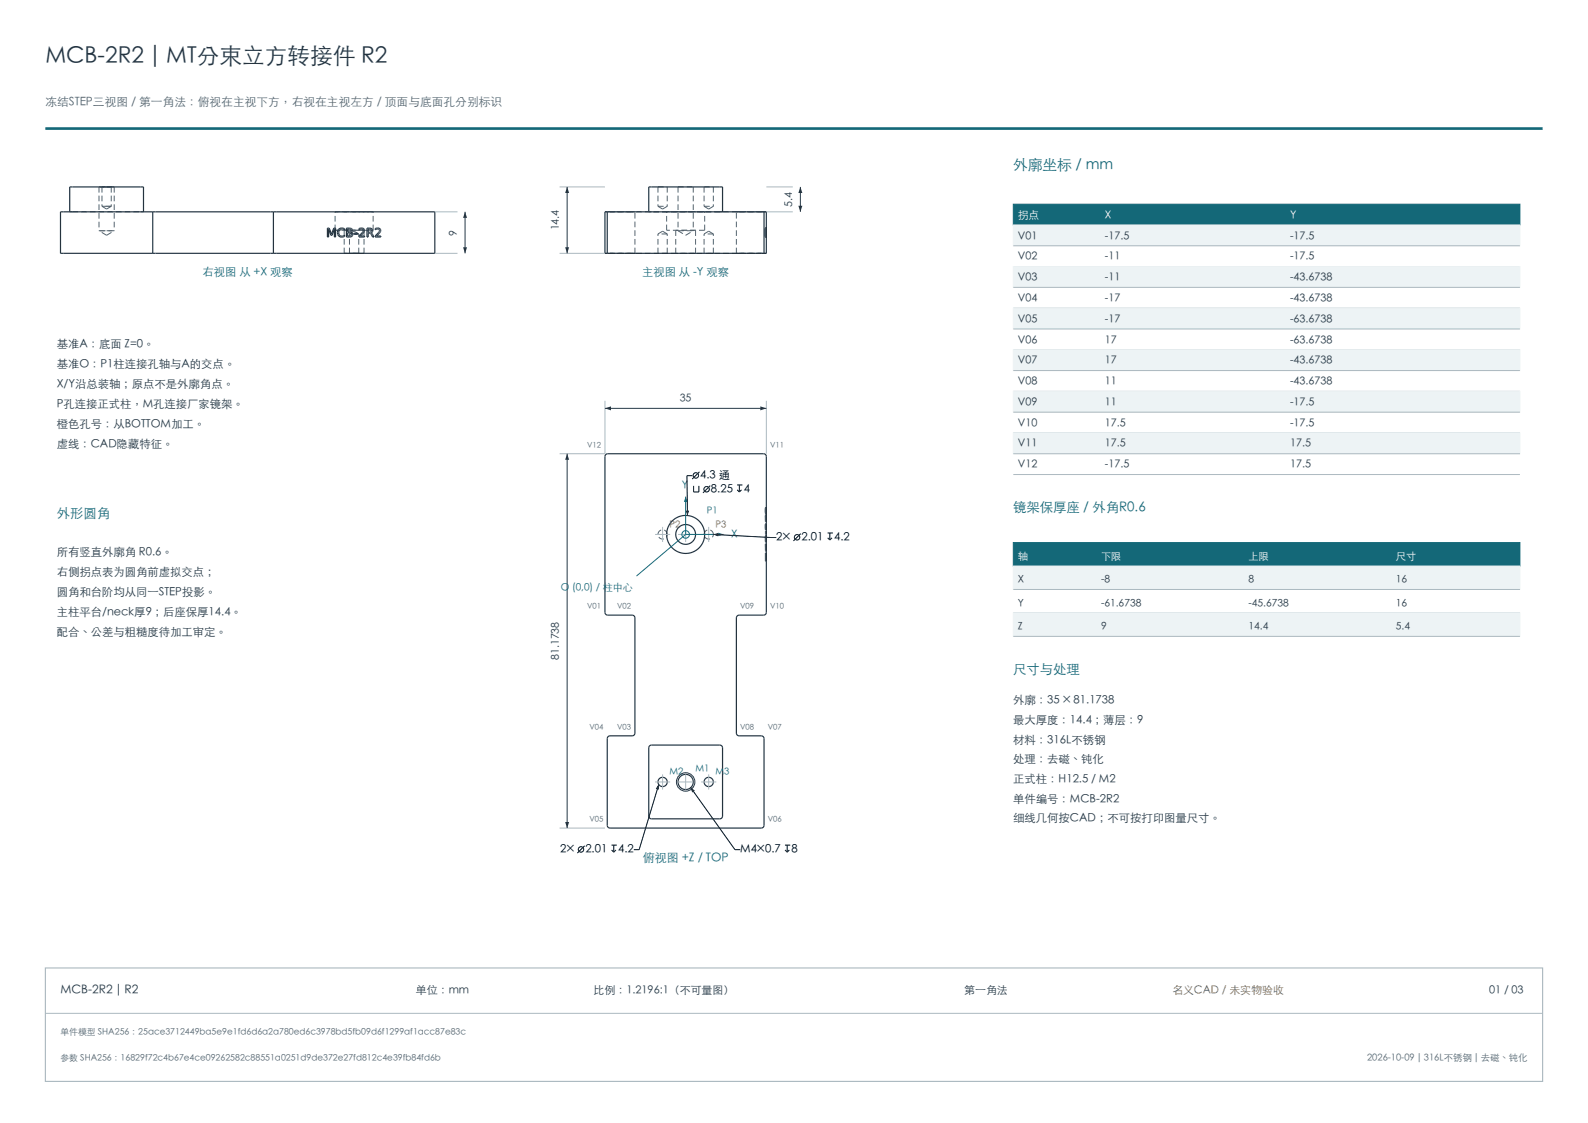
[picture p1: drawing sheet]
<svg xmlns="http://www.w3.org/2000/svg" width="420mm" height="297mm" viewBox="0 0 420 297" stroke-linecap="round" stroke-linejoin="round" font-family="sans-serif">
<defs><g id="words">
<text font-size="6" fill="#243746" x="12" y="17">MCB-2R2 | MT分束立方转接件 R2</text>
<text font-size="3.9" fill="#146878" x="268" y="45">外廓坐标 / mm</text>
<g font-size="3.5" fill="#146878">
<text x="15" y="137">外形圆角</text>
<text x="268" y="135.5">镜架保厚座 / 外角R0.6</text>
<text x="268" y="178.3">尺寸与处理</text>
</g>
<text font-size="3.2" fill="#146878" x="170" y="228">俯视图 +Z / TOP</text>
<text font-size="3.2" fill="#243746" x="16" y="262.8">MCB-2R2 | R2</text>
<text font-size="3.1" fill="#526570" x="12" y="28">冻结STEP三视图 / 第一角法：俯视在主视下方，右视在主视左方 / 顶面与底面孔分别标识</text>
<g font-size="3" fill="#146878">
<text x="53.6" y="73">右视图 从 +X 观察</text>
<text x="169.8" y="73">主视图 从 -Y 观察</text>
</g>
<g font-size="3" fill="#243746">
<text x="15" y="92">基准A：底面 Z=0。</text>
<text x="15" y="97.3">基准O：P1柱连接孔轴与A的交点。</text>
<text x="15" y="102.6">X/Y沿总装轴；原点不是外廓角点。</text>
<text x="15" y="107.9">P孔连接正式柱，M孔连接厂家镜架。</text>
<text x="15" y="113.2">橙色孔号：从BOTTOM加工。</text>
<text x="15" y="118.5">虚线：CAD隐藏特征。</text>
<text x="15" y="147">所有竖直外廓角 R0.6。</text>
<text x="15" y="152.3">右侧拐点表为圆角前虚拟交点；</text>
<text x="15" y="157.6">圆角和台阶均从同一STEP投影。</text>
<text x="15" y="162.9">主柱平台/neck厚9；后座保厚14.4。</text>
<text x="15" y="168.2">配合、公差与粗糙度待加工审定。</text>
<text x="268" y="186.3">外廓：35 × 81.1738</text>
<text x="268" y="191.5">最大厚度：14.4；薄层：9</text>
<text x="268" y="196.7">材料：316L不锈钢</text>
<text x="268" y="201.9">处理：去磁、钝化</text>
<text x="268" y="207.1">正式柱：H12.5 / M2</text>
<text x="268" y="212.3">单件编号：MCB-2R2</text>
<text x="268" y="217.5">细线几何按CAD；不可按打印图量尺寸。</text>
</g>
<g font-size="3">
<text x="185.2" y="126.7">4.3 通</text>
<text x="188" y="130.4">8.25</text>
<text x="196.7" y="130.4">4</text>
<text x="205.3" y="143.1">2×</text>
<text x="212" y="143.1">2.01</text>
<text x="220.6" y="143.1">4.2</text>
<text x="148.2" y="225.6">2×</text>
<text x="154.8" y="225.6">2.01</text>
<text x="163.5" y="225.6">4.2</text>
<text x="195.8" y="225.6">M4×0.7</text>
<text x="209.4" y="225.6">8</text>
</g>
<g font-size="2.9" fill="#fff">
<text x="269.2" y="57.9">拐点</text>
<text x="292.2" y="57.9">X</text>
<text x="341.2" y="57.9">Y</text>
</g>
<g font-size="2.9" fill="#243746">
<text x="269.2" y="63.3">V01</text>
<text x="292.2" y="63.3">-17.5</text>
<text x="341.2" y="63.3">-17.5</text>
<text x="269.2" y="68.8">V02</text>
<text x="292.2" y="68.8">-11</text>
<text x="341.2" y="68.8">-17.5</text>
<text x="269.2" y="74.3">V03</text>
<text x="292.2" y="74.3">-11</text>
<text x="341.2" y="74.3">-43.6738</text>
<text x="269.2" y="79.9">V04</text>
<text x="292.2" y="79.9">-17</text>
<text x="341.2" y="79.9">-43.6738</text>
<text x="269.2" y="85.3">V05</text>
<text x="292.2" y="85.3">-17</text>
<text x="341.2" y="85.3">-63.6738</text>
<text x="269.2" y="90.9">V06</text>
<text x="292.2" y="90.9">17</text>
<text x="341.2" y="90.9">-63.6738</text>
<text x="269.2" y="96.3">V07</text>
<text x="269.2" y="101.9">V08</text>
<text x="292.2" y="96.3">17</text>
<text x="292.2" y="101.9">11</text>
<text x="341.2" y="96.3">-43.6738</text>
<text x="341.2" y="101.9">-43.6738</text>
<text x="269.2" y="107.3">V09</text>
<text x="292.2" y="107.3">11</text>
<text x="341.2" y="107.3">-17.5</text>
<text x="269.2" y="112.9">V10</text>
<text x="292.2" y="112.9">17.5</text>
<text x="341.2" y="112.9">-17.5</text>
<text x="269.2" y="118.4">V11</text>
<text x="292.2" y="118.4">17.5</text>
<text x="341.2" y="118.4">17.5</text>
<text x="269.2" y="123.8">V12</text>
<text x="292.2" y="123.8">-17.5</text>
<text x="341.2" y="123.8">17.5</text>
<text x="110" y="262.8">单位：mm</text>
<text x="157" y="262.8">比例：1.2196:1（不可量图）</text>
<text x="255" y="262.8">第一角法</text>
<text x="393.9" y="262.8">01 / 03</text>
</g>
<text font-size="2.9" fill="#915918" x="310" y="262.8">名义CAD / 未实物验收</text>
<g font-size="2.8" fill="#243746">
<text x="209.7" y="54.7" transform="rotate(-90 209.7 54.7)">5.4</text>
<text x="121" y="62.3" transform="rotate(-90 121 62.3)">9</text>
<text x="148" y="61" transform="rotate(-90 148 61)">14.4</text>
<text x="179.8" y="106.3">35</text>
<text x="148" y="174.6" transform="rotate(-90 148 174.6)">81.1738</text>
</g>
<g font-size="2.8" fill="#146878">
<text x="180.3" y="129.3">Y</text>
<text x="193.3" y="142.3">X</text>
</g>
<g font-size="2.7" fill="#fff">
<text x="269.2" y="148">轴</text>
<text x="291.2" y="148">下限</text>
<text x="330.2" y="148">上限</text>
<text x="369.2" y="148">尺寸</text>
</g>
<g font-size="2.7" fill="#243746">
<text x="269.2" y="154.2">X</text>
<text x="291.2" y="154.2">-8</text>
<text x="330.2" y="154.2">8</text>
<text x="369.2" y="154.2">16</text>
<text x="269.2" y="160.4">Y</text>
<text x="291.2" y="160.4">-61.6738</text>
<text x="330.2" y="160.4">-45.6738</text>
<text x="369.2" y="160.4">16</text>
<text x="269.2" y="166.6">Z</text>
<text x="291.2" y="166.6">9</text>
<text x="330.2" y="166.6">14.4</text>
<text x="369.2" y="166.6">5.4</text>
</g>
<text font-size="2.6" fill="#146878" x="148.3" y="156.3">O (0,0) / 柱中心</text>
<g font-size="2.5" fill="#146878">
<text x="187" y="135.8">P1</text>
<text x="177.1" y="205.1">M2</text>
<text x="184" y="204.3">M1</text>
<text x="189.3" y="205.1">M3</text>
</g>
<g font-size="2.5" fill="#915918">
<text x="177.1" y="139.6">P2</text>
<text x="189.3" y="139.6">P3</text>
</g>
<text font-size="2.5" fill="#526570" x="361.6" y="280.7">2026-10-09 | 316L不锈钢 | 去磁、钝化</text>
<g font-size="2.3" fill="#526570">
<text x="16" y="273.8">单件模型 SHA256：25ace3712449ba5e9e1fd6d6a2a780ed6c3978bd5fb09d6f1299af1acc87e83c</text>
<text x="16" y="280.7">参数 SHA256：16829f72c4b67e4ce09262582c88551a0251d9de372e27fd812c4e39fb84fd6b</text>
</g>
<g font-size="2" fill="#526570">
<text x="155.3" y="118.5">V12</text>
<text x="203.7" y="118.5">V11</text>
<text x="155.3" y="161.2">V01</text>
<text x="163.2" y="161.2">V02</text>
<text x="195.8" y="161.2">V09</text>
<text x="203.7" y="161.2">V10</text>
<text x="155.9" y="193.1">V04</text>
<text x="163.2" y="193.1">V03</text>
<text x="195.8" y="193.1">V08</text>
<text x="203.1" y="193.1">V07</text>
<text x="155.9" y="217.5">V05</text>
<text x="203.1" y="217.5">V06</text>
</g>
</g></defs>
<path d="M12 34h396" fill="none" stroke="#146878" stroke-width=".7" stroke-linecap="butt"/>
<g fill="none" stroke="#526570" stroke-width=".26" stroke-dasharray="1.5 .8" stroke-linecap="butt">
<path d="M19.2 56h-.8M19.2 56h18M26.2 49.4h2M26.2 49.4v11.6M27 49.4h1.2M27 54.6h1.2M27 49.4v5.2M28.2 49.4h1.2M28.2 49.4h2M28.2 54.6h1.2M28.2 55.3l1.2-.7M28.2 55.3l-1.2-.7"/>
<path d="M29.4 49.4h-2.4M29.4 54.6h-2.4M29.4 49.4v5.2M30.2 49.4h-4M30.2 49.4v11.6M38 56h-.8M88.6 56h5.1M93.7 56h5M98.7 56h-10.1M160.7 56h6.5M160.7 56h-.1M160.7 56h-.7"/>
<path d="M167.2 56h.7M167.2 56h-5.9M171.6 56h.7M174 49.4h2.5M174 54.6h2.5M174 49.4v5.2M174 54.6l1.2 .7M175.2 55.3l1.3-.7M176.5 49.4v5.2M179.3 49.4h4.1M179.3 49.4v11.6M183.4 49.4v11.6"/>
<path d="M186.2 49.4h2.5M186.2 54.6h2.5M186.2 49.4v5.2M186.2 54.6l1.2 .7M186.4 56h-10.1M187.4 55.3l1.3-.7M188.7 49.4v5.2M190.4 56h-18.1M191.1 56h-.7M195.5 56h-.7M195.5 56h6.5M201.3 56h-5.8"/>
<path d="M202 56h.1M202 56h-41.3M202.7 56h-.7M26.2 61h2M28.2 61h2M28.2 62.2l2-1.2M28.2 62.2l-2-1.2M30.2 61h-4M88.6 60.9h5.1M88.6 60.9v-4.9M91 67h2.7M91 60.9h2.7"/>
<path d="M91 67v-6.1M92.4 67h1.3M92.4 61.9h1.3M92.4 67v-5.1M93.7 67h1.2M93.7 67h2.6M93.7 61.9h1.2M93.7 60.9h2.6M93.7 60.9h5M93.7 61.1l-1.3 .8M93.7 61.1l1.2 .8M94.9 67h-2.5"/>
<path d="M94.9 61.9h-2.5M94.9 67v-5.1M96.3 67h-5.3M96.3 60.9h-5.3M96.3 67v-6.1M98.7 60.9h-10.1M98.7 60.9v-4.9M160.7 67h6.5M160.7 67h-.7M160.7 67h-.1M167.2 67h.7M167.2 67h-5.9"/>
<path d="M167.9 67v-11M174 67v-5.1M175.2 61.1l-1.2 .8M176.3 60.9v-4.9M176.5 67h-2.5M176.5 61.9h-2.5M176.5 67v-5.1M176.5 61.9l-1.3-.8M178.7 67v-6.1M179.3 61h4.1M179.3 61l2 1.2M181.3 62.2l2.1-1.2"/>
<path d="M184 67h-5.3M184 60.9h-5.3M184 67v-6.1M186.2 67v-5.1M186.4 60.9v-4.9M186.4 60.9h-10.1M187.4 61.1l-1.2 .8M188.7 67h-2.5M188.7 61.9h-2.5M188.7 67v-5.1M188.7 61.9l-1.3-.8M194.8 67v-11"/>
<path d="M195.5 67h-.7M195.5 67h6.5M201.3 67h-5.8M202 67h.1M202 67h-41.3M202.4 62.7v-2.1M202.4 60.6v1.6M202.4 62.7v-2.4M202.4 60.3v1.6M202.4 60.5v.2M202.4 60.7v.2M202.4 60.9v.2"/>
<path d="M202.4 61.1v.2M202.4 61.3v.1M202.4 61.4v.1M202.4 61.5v.1M202.4 61.6v.2M202.4 61.8v.2M202.4 62v.3M202.4 62.3v.2M202.4 62.5v.1M202.4 62.6v.1M202.4 60.3v.1M202.4 60.4v.1"/>
<path d="M202.4 62.7v-.3M202.4 62.4v-.2M202.4 62.2v-.3M202.4 61.9v-.2M202.4 61.7v-.2M202.4 61.5v-.2M202.4 61.3v-.1M202.4 61.2v-.1M202.4 61.1v-.1M202.4 61v-.2M202.4 60.8v-.1M202.4 60.7v-.1"/>
<path d="M202.4 60.6v.1M202.4 60.7v.1M202.4 60.8v-.4M202.4 60.4v-.1M202.4 60.3v.2M202.4 60.7v.3M202.4 61v.1M202.4 61.1v.1M202.4 61.2v.2M202.4 61.8v.3M202.4 62.1v.3M202.4 61.7v.2"/>
<path d="M202.4 61.9v.1M202.4 62v.7M202.4 62.7v-.6M202.4 62.1v-.2M202.4 61.9v-.1M202.4 61.8v-.1M202.4 61.7v1M202.4 61v.2M202.4 61.6v.1M202.4 60.6v.2M202.4 60.8v.3M202.4 61.1v.4"/>
<path d="M202.4 61.5v.4M202.4 61.9v.3M202.4 62.2v.2M202.4 62.4v.1M202.4 62.5v-.1M202.4 62.4v-.1M202.4 62.3v-.1M202.4 62.2v.3M202.4 62.7v-.1M202.4 62.6v-.2M202.4 62.4v-.4M202.4 62v-.5"/>
<path d="M202.4 61.5v-.5M202.4 61v-.4M202.4 60.6v-.2M202.4 60.5v.4M202.4 60.9v-.2M202.4 62.2v-.2M202.4 62v-.2M202.4 61.7v-.1M202.4 61.6v.8M202.4 60.6v.7M202.4 61.4v-.1M202.4 61.2v-.2"/>
<path d="M202.4 60.6v.8M202.7 67h-.7M202.7 62.7v-2.4M202.7 60.3v1.6M202.7 62.7v-2.1M202.7 60.6v1.6M202.7 60.7v-.2M202.7 60.5v-.1M202.7 60.4v-.1M202.7 62.7v-.1M202.7 62.6v-.1M202.7 62.5v-.2"/>
<path d="M202.7 62.3v-.3M202.7 62v-.2M202.7 61.8v-.2M202.7 61.6v-.1M202.7 61.5v-.1M202.7 61.4v-.1M202.7 61.3v-.2M202.7 61.1v-.2M202.7 60.9v-.2M202.7 62.7v-.3M202.7 62.4v-.3M202.7 62.1v-.3"/>
<path d="M202.7 61.4v-.2M202.7 61.2v-.1M202.7 61.1v-.1M202.7 61v-.3M202.7 60.5v-.2M202.7 60.3v.1M202.7 60.4v.4M202.7 60.8v-.1M202.7 60.7v-.1M202.7 60.6v.1M202.7 60.7v.1M202.7 60.8v.2"/>
<path d="M202.7 61v.1M202.7 61.1v.1M202.7 61.2v.1M202.7 61.3v.2M202.7 61.5v.2M202.7 61.7v.2M202.7 61.9v.3M202.7 62.2v.2M202.7 61.9v-.2M202.7 61.7v-.1M202.7 61.2v-.2M202.7 62.7v-1"/>
<path d="M202.7 61.7v.1M202.7 61.8v.1M202.7 61.9v.2M202.7 62.1v.6M202.7 62.7v-.7M202.7 62v-.1M202.7 60.7v.2M202.7 60.9v-.4M202.7 60.4v.2M202.7 60.6v.4M202.7 61v.5M202.7 61.5v.5"/>
<path d="M202.7 62v.4M202.7 62.4v.2M202.7 62.6v.1M202.7 62.5v-.3M202.7 62.2v.1M202.7 62.3v.1M202.7 62.4v.1M202.7 62.5v-.1M202.7 62.4v-.2M202.7 62.2v-.3M202.7 61.9v-.4M202.7 61.5v-.4"/>
<path d="M202.7 61.1v-.3M202.7 60.8v-.2M202.7 62.7h-.3M202.7 60.6h-.3M202.7 62.2h-.3M202.7 60.3h-.3M202.7 61.9h-.3M202.7 60.5h-.3M202.7 60.7h-.3M202.7 60.9h-.3M202.7 61.1h-.3M202.7 61.3h-.3"/>
<path d="M202.7 61.4h-.3M202.7 61.5h-.3M202.7 61.6h-.3M202.7 61.8h-.3M202.7 62h-.3M202.7 62.3h-.3M202.7 62.5h-.3M202.7 62.6h-.3M202.7 60.4h-.3M202.7 62.4h-.3M202.7 61.7h-.3M202.7 61.2h-.3"/>
<path d="M202.7 61h-.3M202.7 60.8h-.3M202.7 62.1h-.3M202.7 62v.2M202.7 61.8v.2M202.7 61.6v.1M202.7 62.4v-.8M202.7 61.3v-.7M202.7 61.3v.1M202.7 61v.2M202.7 61.4v-.8M202.4 138.6v1.5"/>
<path d="M202.4 139.9v-.3M202.4 139.6v-.3M202.4 139.3v-.1M202.4 139.2v-.1M202.4 139.1v-.1M202.4 139v-.1M202.4 138.9v.1M202.4 139v.2M202.4 139.2v.2M202.4 139.4v.1M202.4 139.5v.2M202.4 139.7v.2"/>
<path d="M202.4 139.9v.2M202.4 139.9v-.2M202.4 139.7v-.2M202.4 139.5v-.1M202.4 139.4v-.3M202.4 139.1v-.3M202.4 138.8v-.2M202.4 138.6v.1M202.4 138.7v.1M202.4 138.8v.1M202.4 138.9v.2M202.4 139.1v.2"/>
<path d="M202.4 139.3v.4M202.4 139.7v-1.1M202.4 136.6v-.1M202.4 136.5v-.1M202.4 136.4v-.3M202.4 136.1v.3M202.4 136.4v.3M202.4 136.7v.2M202.4 136.9v.1M202.4 137v.1M202.4 137.1v.2M202.4 137.3v.3"/>
<path d="M202.4 137.6v.3M202.4 137.9v-.7M202.4 137.2v-.3M202.4 136.9v-.3M202.4 136.4v.1M202.4 136.5v.2M202.4 136.7v.1M202.4 136.8v-.1M202.4 136.7v-.1M202.4 134.3v1.5M202.4 135.8v-.2M202.4 135.6v-.3"/>
<path d="M202.4 135.3v-.3M202.4 135v-.1M202.4 134.9v-.1M202.4 134.8v-.1M202.4 134.7v-.1M202.4 134.6v.1M202.4 134.7v.2M202.4 134.9v.2M202.4 135.1v.1M202.4 135.2v.2M202.4 135.4v.2M202.4 135.6v.2"/>
<path d="M202.4 135.6v-.2M202.4 135.4v-.2M202.4 135.2v-.1M202.4 135.1v-.3M202.4 134.8v-.3M202.4 134.5v-.1M202.4 134.4v-.1M202.4 134.3v.1M202.4 134.4v.2M202.4 134.6v.2M202.4 134.8v.3M202.4 135.1v.3"/>
<path d="M202.4 135.4v-1.1M202.4 137.6v-.4M202.4 137.2v-.2M202.4 137v-.1M202.4 136.9v-.1M202.7 138.6v1.1M202.7 139.7v-.4M202.7 139.3v-.2M202.7 139.1v-.2M202.7 138.9v-.1M202.7 138.8v-.1M202.7 138.7v-.1"/>
<path d="M202.7 138.6v.2M202.7 138.8v.3M202.7 139.1v.3M202.7 139.4v.1M202.7 139.5v.2M202.7 139.7v.2M202.7 139.9v.2M202.7 139.9v-.2M202.7 139.7v-.2M202.7 139.5v-.1M202.7 139.4v-.2M202.7 139.2v-.2"/>
<path d="M202.7 139v-.1M202.7 138.9v.1M202.7 139v.1M202.7 139.1v.1M202.7 139.2v.1M202.7 139.3v.3M202.7 139.6v.3M202.7 136.5v.1M202.7 136.6v.1M202.7 136.7v.1M202.7 136.8v-.1M202.7 136.7v-.2"/>
<path d="M202.7 136.5v-.1M202.7 136.4v.1M202.7 136.6v.3M202.7 136.9v.3M202.7 137.2v.7M202.7 137.9v-.3M202.7 137.6v-.3M202.7 137.3v-.2M202.7 137.1v-.1M202.7 137v-.1M202.7 136.9v-.2M202.7 136.7v-.3"/>
<path d="M202.7 136.4v-.3M202.7 136.1v.3M202.7 134.3v1.1M202.7 135.4v-.3M202.7 135.1v-.3M202.7 134.8v-.2M202.7 134.6v-.2M202.7 134.4v-.1M202.7 134.3v.1M202.7 134.4v.1M202.7 134.5v.3M202.7 134.8v.3"/>
<path d="M202.7 135.1v.1M202.7 135.2v.2M202.7 135.4v.2M202.7 135.6v.2M202.7 135.8v-.2M202.7 135.6v-.2M202.7 135.4v-.2M202.7 135.2v-.1M202.7 135.1v-.2M202.7 134.9v-.2M202.7 134.7v-.1M202.7 134.6v.1"/>
<path d="M202.7 134.7v.1M202.7 134.8v.1M202.7 134.9v.1M202.7 135v.3M202.7 135.3v.3M202.7 135.8v-1.5M202.7 138.6h-.3M202.7 139.3h-.3M202.7 139.2h-.3M202.7 139.1h-.3M202.7 139h-.3M202.7 138.9h-.3"/>
<path d="M202.7 139.4h-.3M202.7 139.5h-.3M202.7 139.7h-.3M202.7 139.9h-.3M202.7 138.8h-.3M202.7 138.7h-.3M202.7 136.6h-.3M202.7 136.5h-.3M202.7 136.4h-.3M202.7 136.1h-.3M202.7 136.7h-.3M202.7 136.9h-.3"/>
<path d="M202.7 137h-.3M202.7 137.1h-.3M202.7 137.3h-.3M202.7 137.6h-.3M202.7 137.9h-.3M202.7 137.2h-.3M202.7 136.8h-.3M202.7 134.3h-.3M202.7 135.8h-.3M202.7 135h-.3M202.7 134.9h-.3M202.7 134.8h-.3"/>
<path d="M202.7 134.7h-.3M202.7 134.6h-.3M202.7 135.1h-.3M202.7 135.2h-.3M202.7 135.4h-.3M202.7 135.6h-.3M202.7 134.5h-.3M202.7 134.4h-.3M202.7 137.2v.4M202.7 137v.2M202.7 136.9v.1M202.7 136.8v.1"/>
<path d="M176.5 141.3a1.23 1.23 0 0 0-1.8-1.1 1.23 1.23 0 0 0-.2 2.1 1.23 1.23 0 0 0 1.9-.7l.1-.3M188.7 141.3a1.23 1.23 0 0 0-1.8-1.1 1.23 1.23 0 0 0-.2 2.1 1.23 1.23 0 0 0 1.9-.7l.1-.3M202.4 146.2v.4M202.4 146.6v.6M202.4 147.2v.3M202.4 147.5v.6M202.4 148.1v.3M202.4 148.4v-.5M202.4 147.9v-.6M202.4 147.3v-.6M202.4 146.7v-.5M202.4 142v-.2"/>
<path d="M202.4 141.8v.1M202.4 141.9v.1M202.4 142v.2M202.4 142.2v-.2M202.4 141.8v-.1M202.4 141.7v.1M202.4 141.9v.3M202.4 142.2v.3M202.4 142.5v.9M202.4 143.4v-.8M202.4 142.6v-.4M202.4 140.1v-.2"/>
<path d="M202.4 144.4v.2M202.4 144.6v.3M202.4 144.9v.3M202.4 145.2v.2M202.4 144.4v-.2M202.4 144.2v-.2M202.4 144v-.1M202.4 143.9v.1M202.4 144v.2M202.4 144.2v.2M202.4 144.6v.5M202.4 145.1v.3"/>
<path d="M202.4 145.4v.3M202.4 145.7v.1M202.4 144.6v-.2M202.4 140.5v.8M202.4 143v-.5M202.4 142.5v-.2M202.4 142.3v-.1M202.4 142.2v-.1M202.4 142.1v-.1M202.4 143v-.4M202.4 142.6v-.2M202.4 142.4v-.2"/>
<path d="M202.7 146.6v-.4M202.7 146.2v.5M202.7 146.7v.6M202.7 147.3v.6M202.7 147.9v.5M202.7 148.4v-.3M202.7 148.1v-.6M202.7 147.5v-.3M202.7 147.2v-.6M202.7 141.8v.2M202.7 142v.2M202.7 142.2v.4"/>
<path d="M202.7 142.6v.8M202.7 143.4v-.9M202.7 142.5v-.3M202.7 142.2v-.3M202.7 141.9v-.1M202.7 141.8v-.1M202.7 141.7v.1M202.7 142.2v-.2M202.7 142v-.1M202.7 140.1v-1.5M202.7 140.1v-.2M202.7 144.6v-.2"/>
<path d="M202.7 144.4v-.2M202.7 144.2v-.2M202.7 144v-.1M202.7 143.9v.1M202.7 144v.2M202.7 144.2v.2M202.7 144.4v.2M202.7 144.6v.5M202.7 145.1v.3M202.7 145.4v.3M202.7 145.7v.1M202.7 144.6v.3"/>
<path d="M202.7 144.9v.3M202.7 145.2v.2M202.7 141.3v-.8M202.7 146.2h-.3M202.7 146.6h-.3M202.7 147.2h-.3M202.7 147.5h-.3M202.7 148.1h-.3M202.7 148.4h-.3M202.7 147.9h-.3M202.7 147.3h-.3M202.7 146.7h-.3"/>
<path d="M202.7 142h-.3M202.7 141.8h-.3M202.7 141.9h-.3M202.7 142.2h-.3M202.7 141.7h-.3M202.7 142.5h-.3M202.7 143.4h-.3M202.7 142.6h-.3M202.7 140.1h-.3M202.7 144.4h-.3M202.7 144.6h-.3M202.7 144.9h-.3"/>
<path d="M202.7 145.2h-.3M202.7 145.4h-.3M202.7 144.2h-.3M202.7 144h-.3M202.7 143.9h-.3M202.7 145.1h-.3M202.7 145.7h-.3M202.7 145.8h-.3M202.7 140.5h-.3M202.7 141.3h-.3M202.7 142.5v.5M202.7 143h-.3"/>
<path d="M202.7 142.3v.2M202.7 142.3h-.3M202.7 142.2v.1M202.7 142.1v.1M202.7 142.1h-.3M202.7 142v.1M202.7 142.6v.4M202.7 142.4v.2M202.7 142.4h-.3M202.7 142.2v.2"/>
</g>
<g fill="none" stroke="#243746" stroke-width=".32">
<path d="M18.4 56v-6.6h19.6v6.6M40.4 56h-24.4v11h24.4M40.4 56h31.9M40.4 56v11M72.3 56h42.7v11h-42.7M72.3 56v11M160.6 56h-.6v11h.6M160.6 56h41.5M160.6 56v11M171.6 56v-6.6h19.5v6.6M202.1 56h.6v11h-.6M202.1 56v11"/>
<path d="M40.4 67h31.9M86.6 60.3h.5l.6 1.6 .6-1.6h.5v2.4h-.4v-2.1l-.6 1.6h-.3l-.6-1.6v2.1h-.3zM89.6 60.6l1-.3 .5 .2v.4a.92 .92 0 0 0-1.3 0 .92 .92 0 0 0 0 1.3 .92 .92 0 0 0 1.3 0v.3a1.24 1.24 0 0 1-1.6-.2 1.24 1.24 0 0 1 .1-1.7zM91.6 60.3h.8a.57 .57 0 0 1 .8 .4 .57 .57 0 0 1-.4 .7 .65 .65 0 0 1 .5 .8 .65 .65 0 0 1-.8 .5h-.9zM92 61.6h.5a.44 .44 0 0 1 .5 .4 .44 .44 0 0 1-.5 .4h-.5zM92 60.6h.4a.37 .37 0 0 1 .5 .4 .37 .37 0 0 1-.5 .3h-.4zM93.7 61.7h.8v.2h-.8zM94.9 60.4a.85 .85 0 0 1 1.4 .1 .85 .85 0 0 1-.4 1.3l-.6 .6h1.1v.3h-1.5v-.3l.8-.7a.62 .62 0 0 0 .3-1 .62 .62 0 0 0-1.1 .1zM97.1 60.3h.7a.66 .66 0 0 1 .7 .5 .66 .66 0 0 1-.3 .8l.7 1.1h-.3l-.5-.8-.4-.2h-.3v1h-.3zM97.4 60.6h.4a.42 .42 0 0 1 .4 .4 .42 .42 0 0 1-.4 .4h-.4zM99.2 60.4a.85 .85 0 0 1 1.4 .1 .85 .85 0 0 1-.4 1.3l-.6 .6h1.1v.3h-1.5v-.3l.8-.7a.62 .62 0 0 0 .3-1 .62 .62 0 0 0-1.1 .1zM160.6 67h41.5"/>
<path d="M160.2 120.3l.5-.3h41.3l.6 .4 .1 41.7-.3 .4-.4 .2h-6.7l-.4 .3-.1 .4v30.6l.2 .4 .5 .2h6l.6 .6v23.1l-.4 .6-40.4 .1-.6-.4-.1-23.4 .3-.4 .4-.2h6.1l.5-.6v-30.6l-.1-.4-.4-.3h-6.7l-.4-.2-.3-.4v-41.4zM171.7 197.3l.6-.3h18.1l.4 .2 .3 .6v18l-.2 .5-.5 .3h-18.1l-.4-.2-.3-.6v-18z"/>
<circle cx="181.3" cy="141.3" r="2.62"/>
<circle cx="181.3" cy="141.3" r="5"/>
<circle cx="175.2" cy="206.8" r="1.23"/>
<circle cx="181.3" cy="206.8" r="2.01"/>
<circle cx="187.4" cy="206.8" r="1.23"/>
</g>
<path d="M160 106v14M202.7 106v14" fill="none" stroke="#acb9c0" stroke-width=".26"/>
<path d="M160 108h42.7" fill="none" stroke="#243746" stroke-width=".26"/>
<g fill="#243746">
<path d="M160 108l1.6-.5v1z"/>
<path d="M201.1 107.5l1.6 .5-1.6 .5z"/>
</g>
<path d="M148 120h12M148 219h12" fill="none" stroke="#acb9c0" stroke-width=".26"/>
<path d="M150 120v99" fill="none" stroke="#243746" stroke-width=".26"/>
<g fill="#243746">
<path d="M149.5 217.4h1l-.5 1.6z"/>
<path d="M150 120l.5 1.6h-1z"/>
</g>
<path d="M148 49.4h12M148 67h12" fill="none" stroke="#acb9c0" stroke-width=".26"/>
<path d="M150 49.4v17.6" fill="none" stroke="#243746" stroke-width=".26"/>
<g fill="#243746">
<path d="M149.5 65.4h1l-.5 1.6z"/>
<path d="M150 49.4l.5 1.6h-1z"/>
</g>
<path d="M115 56h6M115 67h6" fill="none" stroke="#acb9c0" stroke-width=".26"/>
<path d="M123 56v11" fill="none" stroke="#243746" stroke-width=".26"/>
<g fill="#243746">
<path d="M122.5 65.4h1l-.5 1.6z"/>
<path d="M123 56l.5 1.6h-1z"/>
</g>
<path d="M202.7 56h7M202.7 49.4h7" fill="none" stroke="#acb9c0" stroke-width=".26"/>
<path d="M211.7 49.4v6.6" fill="none" stroke="#243746" stroke-width=".26"/>
<g fill="#243746">
<path d="M211.2 54.4h1l-.5 1.6z"/>
<path d="M211.7 49.4l.5 1.6h-1z"/>
</g>
<path d="M175.2 139.3v4M181.3 139.3v4M187.4 139.3v4M173.2 141.3h4M179.3 141.3h4M185.4 141.3h4M173.2 206.8h4M175.2 204.8v4M179.3 206.8h4M181.3 204.8v4M185.4 206.8h4M187.4 204.8v4" fill="none" stroke="#acb9c0" stroke-width=".26"/>
<circle cx="181.3" cy="206.8" r="2.44" fill="none" stroke="#243746" stroke-width=".26"/>
<g fill="none" stroke="#146878" stroke-width=".26">
<path d="M191.3 141.3h-10l-13 11"/>
<circle cx="181.3" cy="141.3" r="1"/>
</g>
<path d="M189.9 140.9l1.4 .4-1.4 .5z" fill="#146878"/>
<path d="M181.3 131.3v10" fill="none" stroke="#146878" stroke-width=".26"/>
<path d="M181.3 131.3l.5 1.4h-.9z" fill="#146878"/>
<g fill="#146878" stroke="#146878" stroke-width=".26">
<path d="M268 54h134v5.5h-134z" fill-rule="evenodd"/>
<path d="M268 143.5h134v6.2h-134z" fill-rule="evenodd"/>
</g>
<g fill="#edf3f5" stroke="#edf3f5" stroke-width=".26">
<path d="M268 59.5h134v5.5h-134z" fill-rule="evenodd"/>
<path d="M268 70.5h134v5.5h-134z" fill-rule="evenodd"/>
<path d="M268 81.5h134v5.5h-134z" fill-rule="evenodd"/>
<path d="M268 92.5h134v5.5h-134z" fill-rule="evenodd"/>
<path d="M268 103.5h134v5.5h-134z" fill-rule="evenodd"/>
<path d="M268 114.5h134v5.5h-134z" fill-rule="evenodd"/>
<path d="M268 149.7h134v6.2h-134z" fill-rule="evenodd"/>
<path d="M268 162.1h134v6.2h-134z" fill-rule="evenodd"/>
</g>
<g fill="none" stroke="#acb9c0" stroke-width=".26">
<path d="M268 65h134M268 70.5h134M268 76h134M268 81.5h134M268 87h134M268 92.5h134M268 98h134M268 103.5h134M268 109h134M268 114.5h134M268 120h134M268 125.5h134"/>
<path d="M268 155.9h134M268 162.1h134M268 168.3h134M12 268h396"/>
</g>
<path d="M12 256h396v30h-396z" fill="none" stroke="#acb9c0" stroke-width=".3"/>
<g fill="none" stroke="#000" stroke-width=".26">
<path d="M183.1 125.8h-1.4l.1 10.5M183.4 128.5v1.6h1.4v-1.6M185 124.8l-1.9 1.9M187.8 128.4l-1.9 2M195 128.3h1.3M195 129.5l.5 .6M195.5 128.3v1.8M196.1 129.5l-.6 .6M188.7 141.3l16.6 .9M211.8 141.1l-1.9 2M218.9 141h1.4M218.9 142.2l.6 .6"/>
<path d="M219.5 141v1.8M220 142.2l-.5 .6M174.2 207.5l-5.2 17.2h-1.4M182.7 208.3l11.7 16.4h1.4M154.6 223.7l-1.9 1.9M161.7 223.5h1.4M161.8 224.8l.5 .6M162.3 223.5v1.9M162.9 224.8l-.6 .6M207.6 223.5h1.4M207.6 224.8l.6 .6M208.2 223.5v1.9"/>
<path d="M208.8 224.8l-.6 .6"/>
<circle cx="184" cy="125.7" r=".72"/>
<circle cx="186.9" cy="129.4" r=".72"/>
<circle cx="210.8" cy="142.1" r=".72"/>
<circle cx="153.7" cy="224.6" r=".72"/>
</g>
<path d="M181.4 135.1h.8l-.4 1.2zM188.7 141.3l1.3-.3-.1 .8zM174.2 207.5l.1 1.3-.8-.2zM182.7 208.3l1.1 .8-.7 .5z" fill="#000"/>
<use href="#words"/>
</svg>
